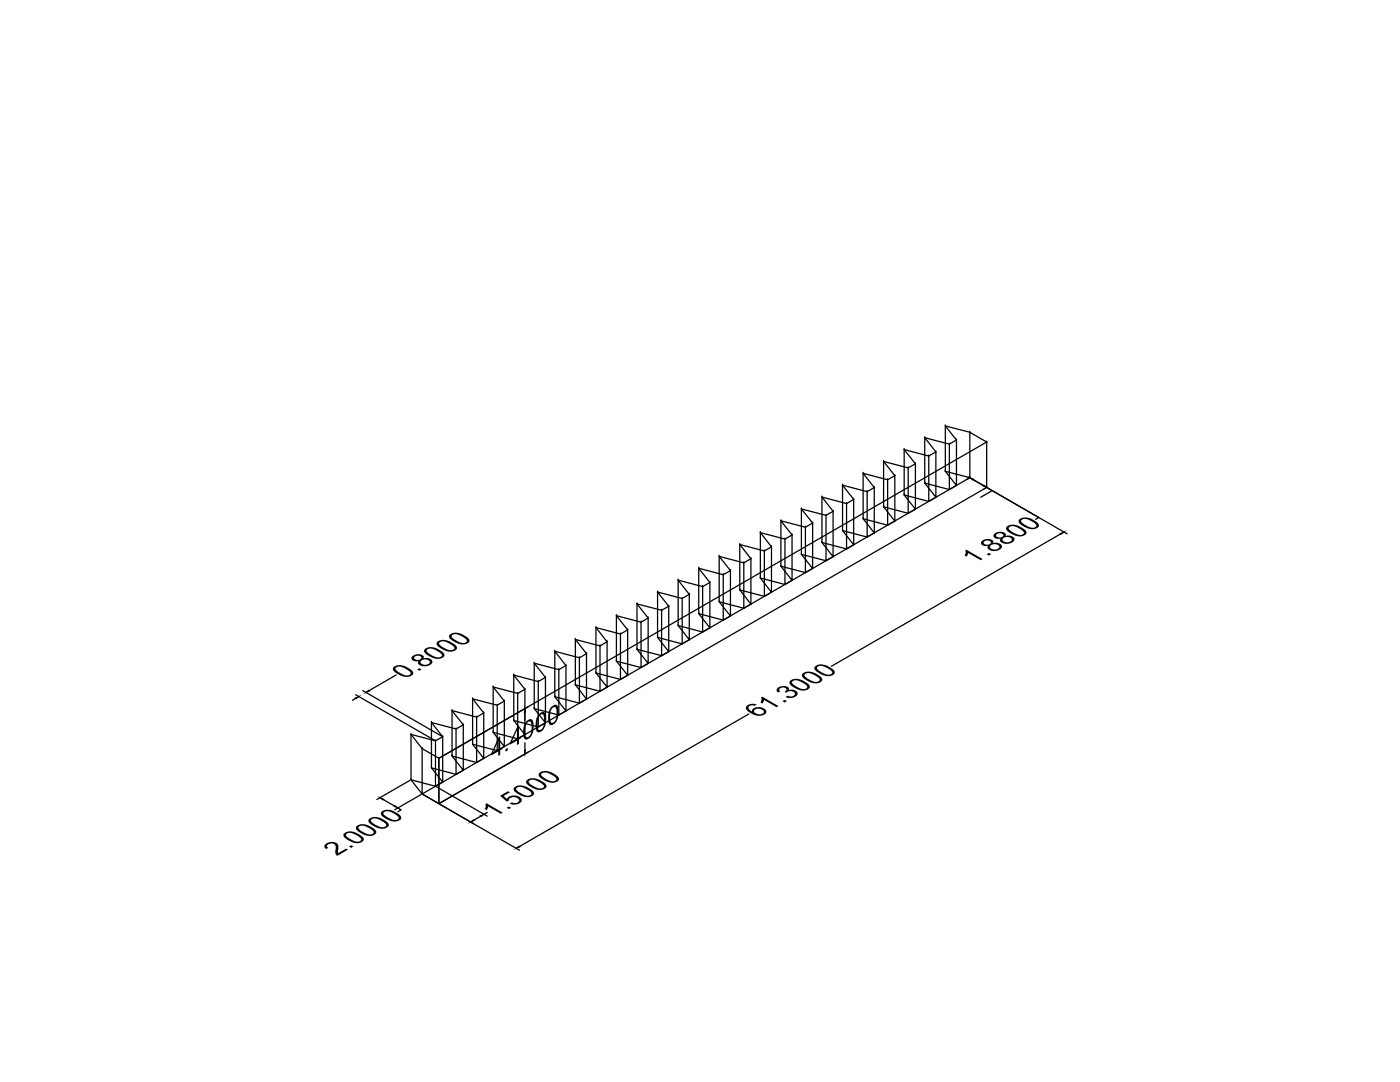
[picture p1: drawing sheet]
<svg xmlns="http://www.w3.org/2000/svg" width="279mm" height="216mm" viewBox="0 0 279 216" stroke-linecap="round" stroke-linejoin="round" font-family="sans-serif">
<defs><g id="words">
<g font-size="5.8">
<text x="194.5" y="112.5" transform="rotate(-30 194.5 112.5)">1.8800</text>
<text x="80.8" y="135.5" transform="rotate(-30 80.8 135.5)">0.8000</text>
<text x="151.2" y="143.3" transform="rotate(-30 151.2 143.3)">61.3000</text>
<text x="98" y="151.7" transform="rotate(-30 98 151.7)">4.4000</text>
<text x="98.7" y="163.1" transform="rotate(-30 98.7 163.1)">1.5000</text>
<text x="67.2" y="170.9" transform="rotate(-30 67.2 170.9)">2.0000</text>
</g>
</g></defs>
<!-- layer: 0 -->
<g fill="none" stroke="#000" stroke-width=".25">
<path d="M164 99.2l2.3 2.8v9.1l-2.3-2.9M164 99.2h.1M168.1 96.8l2.3 2.9v9l-2.3-2.8M168.1 96.8h.1M170.4 99.7l-1.4 .8v9l1.4-.8M170.4 99.7h.1M172.3 94.4l2.2 2.9v9l-2.2-2.8M172.3 94.4h.1M173.1 98.1l-5-1.3v9.1l5 1.3M173.1 98.1h.1M174.5 97.3l-1.4 .8v9.1l1.4-.9M174.5 97.3h.1"/>
<path d="M176.3 92.1l2.3 2.8v9.1l-2.3-2.9M176.3 92.1h.1M177.1 95.7l-4.8-1.3v9.1l4.8 1.3M177.1 95.7h.1M178.6 94.9l-1.5 .8v9.1l1.5-.8M178.6 94.9h.1M180.4 89.7l2.3 2.8v9.1l-2.3-2.8M180.4 89.7h.1M180.4 98.8h.1M181.3 93.4l-5-1.3v9l5 1.3M181.3 93.4h.1M182.7 92.5l-1.4 .9v9l1.4-.8"/>
<path d="M182.7 92.5h.1M184.6 87.3l2.2 2.9v9l-2.2-2.8M184.6 87.3h.1M184.6 96.4h.1M185.4 91l-5-1.3v9.1l5 1.3M185.4 91h.1M186.8 90.2l-1.4 .8v9.1l1.4-.9M186.8 90.2h.1M186.8 99.2h.1M188.7 85l2.2 2.8v9.1l-2.2-2.9zM188.7 94h.1M188.7 85h.1"/>
<path d="M188.7 94l4.8 1.3M188.7 85l4.8 1.3M189.5 88.6l-4.9-1.3v9.1l4.9 1.3M189.5 88.6h.1M189.5 97.7h.1M190.9 87.8l-1.4 .8v9.1l1.4-.8M190.9 87.8h.1M190.9 96.9h.1M193.3 95.4l-.4 .3M193.5 95.3l-109.3 63.1 3.4 2v-9.1l-3.4-1.9M193.5 95.3h.1M193.5 86.3h.1"/>
<path d="M194.2 95.7l2.1 1.2M196.7 97.4l-.4 .2M196.9 88.2l-3.4-1.9v9l3.4 2M196.9 97.3h.1M196.9 88.2h.1M196.9 97.3l10.4 6-.6 .3M197.1 97.4l15.9 9.1M198 97.9l-2.3 1.3M131.2 118.1l2.3 2.9v9l-2.3-2.8M131.2 118.1h.1M135.3 115.8l2.3 2.8v9.1l-2.3-2.9M135.3 115.8h.1"/>
<path d="M136.1 119.4l-4.9-1.3v9.1l4.9 1.3M136.1 119.4h.1M137.6 118.6l-1.5 .8v9.1l1.5-.8M137.6 118.6h.1M139.4 113.4l2.3 2.8v9.1l-2.3-2.9M139.4 113.4h.1M140.2 117.1l-4.9-1.3v9l4.9 1.3M140.2 117.1h.1M141.7 116.2l-1.5 .9v9l1.5-.8M141.7 116.2h.1M143.5 111l2.3 2.9v9l-2.3-2.8M143.5 111h.1"/>
<path d="M144.3 114.7l-4.9-1.3v9l4.9 1.3M144.3 114.7h.1M145.8 113.9l-1.5 .8v9l1.5-.8M145.8 113.9h.1M147.6 108.6l2.3 2.9v9l-2.3-2.8M147.6 117.7h.1M147.6 108.6h.1M148.4 112.3l-4.9-1.3v9.1l4.9 1.3M148.4 112.3h.1M149.9 111.5l-1.5 .8v9.1l1.5-.9M149.9 111.5h.1M151.7 106.3l2.3 2.8v9.1l-2.3-2.9"/>
<path d="M151.7 115.3h.1M151.7 106.3h.1M152.5 109.9l-4.9-1.3v9.1l4.9 1.3M152.5 119h.1M152.5 109.9h.1M154 109.1l-1.5 .8v9.1l1.5-.8M154 118.2h.1M154 109.1h.1M155.9 103.9l2.2 2.8v9.1l-2.2-2.8M155.9 113h.1M155.9 103.9h.1M156.7 107.6l-5-1.3v9l5 1.3"/>
<path d="M156.7 116.6h.1M156.7 107.6h.1M158.1 106.7l-1.4 .9v9l1.4-.8M158.1 115.8h.1M158.1 106.7h.1M159.9 101.6l2.3 2.8v9l-2.3-2.8M159.9 110.6h.1M159.9 101.6h.1M160.7 105.2l-4.8-1.3v9.1l4.8 1.3M160.7 114.3h.1M160.7 105.2h.1M162.2 104.4l-1.5 .8v9.1l1.5-.9"/>
<path d="M162.2 113.4h.1M162.2 104.4h.1M164 108.2h.1M164.8 102.8l-4.9-1.2v9l4.9 1.3M164.8 111.9h.1M164.8 102.8h.1M166.3 102l-1.5 .8v9.1l1.5-.8M166.3 102h.1M166.3 111.1h.1M168.1 105.9h.1M169 100.5l-5-1.3v9l5 1.3M169 100.5h.1"/>
<path d="M169 109.5h.1M170.4 108.7h.1M172.3 103.5h.1M173.1 107.2h.1M174.5 106.3h.1M176.3 101.1h.1M177.1 104.8h.1M178.6 104h.1M181.3 102.4h.1M182.7 101.6h.1M185.4 100.1h.1M211.7 106.5l-45.8 26.4"/>
<path d="M71 138.6l15.7 9.1M71 139.4l-.7 .3M72.4 137.8l15.7 9.1M79.1 134.7l-5.4 3.1M94.3 139.4l2.2 2.9v9l-2.2-2.8M98.4 137.1l2.2 2.8v9.1l-2.2-2.9M98.4 137.1h.1M100.6 139.9l-1.4 .8v9.1l1.4-.8M102.5 134.7l2.3 2.8v9.1l-2.3-2.8M102.5 134.7h.1M103.3 138.4l-4.9-1.3v9l4.9 1.3M104.8 137.5l-1.5 .9v9l1.5-.8"/>
<path d="M106.6 132.3l2.3 2.9v9l-2.3-2.8M106.6 132.3h.1M107.4 136l-4.9-1.3v9.1l4.9 1.3M107.4 136h.1M108.9 135.2l-1.5 .8v9.1l1.5-.9M108.9 135.2h.1M110.7 130l2.2 2.8v9.1l-2.2-2.9M110.7 130h.1M111.5 133.6l-4.9-1.3v9.1l4.9 1.3M111.5 133.6h.1M112.9 132.8l-1.4 .8v9.1l1.4-.8M112.9 132.8h.1"/>
<path d="M114.8 127.6l2.3 2.8v9.1l-2.3-2.8M114.8 136.7h.1M114.8 127.6h.1M115.6 131.3l-4.9-1.3v9l4.9 1.3M115.6 131.3h.1M117.1 130.4l-1.5 .9v9l1.5-.8M117.1 139.5h.1M117.1 130.4h.1M118.9 125.2l2.3 2.9v9l-2.3-2.8M118.9 134.3h.1M118.9 125.2h.1M119.7 128.9l-4.9-1.3v9.1l4.9 1.2"/>
<path d="M119.7 137.9h.1M119.7 128.9h.1M121.2 128.1l-1.5 .8v9l1.5-.8M121.2 137.1h.1M121.2 128.1h.1M123 122.9l2.3 2.8v9l-2.3-2.8M123 131.9h.1M123 122.9h.1M123.8 126.5l-4.9-1.3v9.1l4.9 1.3M123.8 135.6h.1M123.8 126.5h.1M125.3 125.7l-1.5 .8v9.1l1.5-.9"/>
<path d="M125.3 134.7h.1M125.3 125.7h.1M127.1 120.5l2.2 2.8v9.1l-2.2-2.8M127.1 129.6h.1M127.1 120.5h.1M127.9 124.1l-4.9-1.2v9l4.9 1.3M127.9 133.2h.1M127.9 124.1h.1M129.3 123.3l-1.4 .8v9.1l1.4-.8M129.3 132.4h.1M129.3 123.3h.1M131.2 127.2h.1"/>
<path d="M132 121.8l-4.9-1.3v9.1l4.9 1.2M132 130.8h.1M132 121.8h.1M133.5 121l-1.5 .8v9l1.5-.8M133.5 130h.1M133.5 121h.1M135.3 124.8h.1M136.1 128.5h.1M137.6 127.7h.1M139.4 122.4h.1M140.2 126.1h.1M141.7 125.3h.1"/>
<path d="M143.5 120.1h.1M144.3 123.7h.1M145.8 122.9h.1M148.4 121.4h.1M149.9 120.5h.1M81.8 155.7l-6.6 3.8M82 146.5l2.2 2.9v9l-2.2-2.8M82 155.6h.1M82 146.5h.1M84.2 149.4h.1M84.5 158.6l10.1 5.8M86.1 144.2l2.2 2.8v9.1l-2.2-2.9"/>
<path d="M86.1 153.2h.1M86.1 144.2h.1M86.9 147.8l-4.9-1.3v9.1l4.9 1.3M86.9 156.9h.1M86.9 147.8h.1M87.1 157l10.1 5.9M87.6 151.3l109.3-63.1v9.1l-109.3 63.1M87.6 151.3h.1M87.6 151.3v9.1M88.3 147l-1.4 .8v9.1l1.4-.8M88.3 156.1h.1M88.3 147h.1"/>
<path d="M90.2 141.8l2.3 2.8v9.1l-2.3-2.8M90.2 150.9h.1M90.2 141.8h.1M91 145.5l-4.9-1.3v9l4.9 1.3M91 154.5h.1M91 145.5h.1M92.5 144.6l-1.5 .9v9l1.5-.8M92.5 153.7h.1M92.5 144.6h.1M95.1 143.1l-4.9-1.3v9.1l4.9 1.2M96.5 142.3l-1.4 .8v9l1.4-.8M99.2 140.7l-4.9-1.3v9.1l4.9 1.3"/>
<path d="M105.4 141l-17.6 10.2M105.4 150.1l-17.6 10.1M115.6 140.3h.1M149.4 142.5l-45.7 26.4M87.6 160.4h.1M87.8 160.5l15.9 9.2M95.9 162.9l-1.3 .8"/>
</g>
<path d="M193.5 95.3l.8 .3-.2 .2zM196.2 96.9l.2-.1 .5 .5zM211.6 106.5l.7-.3-.5 .4zM70.9 139.3l.7-.3-.5 .4zM73 138.2l.6-.5 .2 .2zM93.9 164l.6-.4 .2 .1zM103 169.3l.5-.5 .3 .2z" fill="#000" stroke="#000" stroke-width=".2"/>
<use href="#words"/>
</svg>
